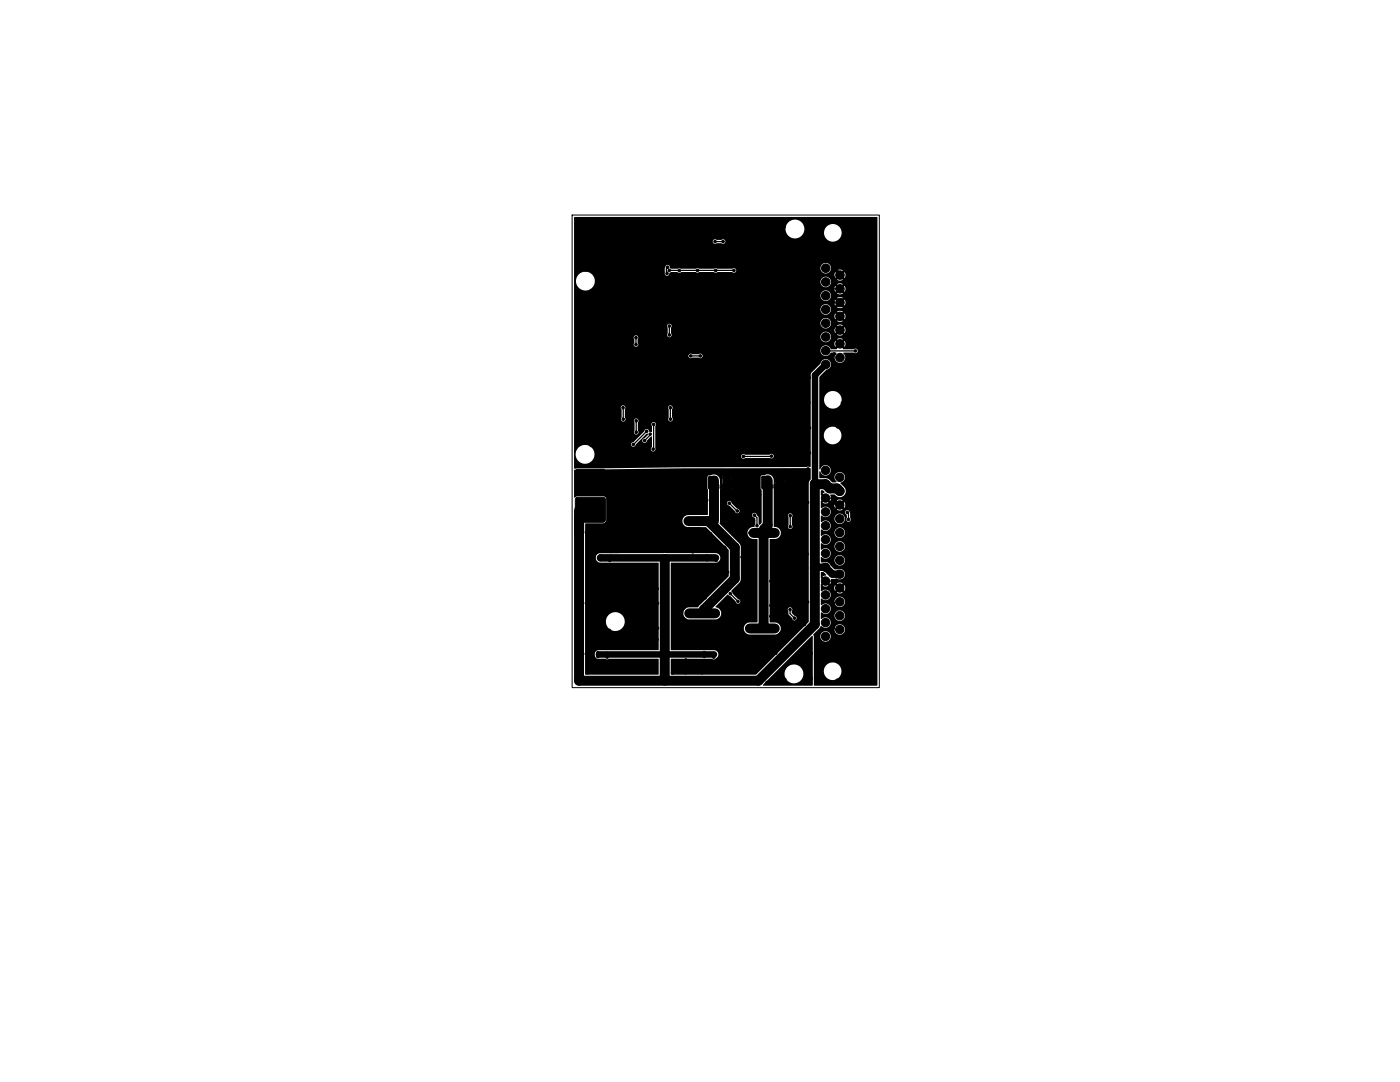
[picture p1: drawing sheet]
<svg xmlns="http://www.w3.org/2000/svg" width="279mm" height="216mm" viewBox="0 0 279 216" stroke-linecap="round" stroke-linejoin="round" font-family="sans-serif">
<g fill="#000" stroke="#000" stroke-width=".2">
<path d="M115 99.4l.3-.2h5l.4 .2 .1 .3v4l-.1 .4-.4 .1h-5l-.3-.1-.2-.4v-4zM115 93.8l.3-.2h5l.4 .2 .1 .3v4l-.1 .4-.4 .1h-5l-.3-.1-.2-.4v-4z"/>
<circle cx="116.9" cy="53.9" r=".25"/>
<circle cx="116.9" cy="45.4" r=".25"/>
<circle cx="116.9" cy="50.4" r=".25"/>
<circle cx="118.9" cy="46.8" r=".25"/>
<circle cx="121.9" cy="45.4" r=".25"/>
<circle cx="121.9" cy="50.4" r=".25"/>
<circle cx="121.9" cy="55.4" r=".25"/>
<circle cx="126.9" cy="45.4" r=".25"/>
<circle cx="126.9" cy="50.4" r=".25"/>
<circle cx="126.9" cy="55.4" r=".25"/>
<circle cx="131.8" cy="55.4" r=".25"/>
<circle cx="131.9" cy="45.4" r=".25"/>
<circle cx="131.9" cy="50.3" r=".25"/>
<circle cx="133.1" cy="54.6" r=".25"/>
<circle cx="133.2" cy="53.3" r=".25"/>
<circle cx="133.6" cy="54" r=".25"/>
<circle cx="135.6" cy="54" r=".25"/>
<circle cx="136.9" cy="44" r=".25"/>
<circle cx="136.9" cy="55.4" r=".25"/>
<circle cx="137" cy="50.4" r=".25"/>
<circle cx="139.2" cy="54" r=".25"/>
<circle cx="141.9" cy="44" r=".25"/>
<circle cx="142" cy="55.4" r=".25"/>
<circle cx="142" cy="50.4" r=".25"/>
<circle cx="142.7" cy="48.2" r=".25"/>
<circle cx="142.8" cy="54" r=".25"/>
<circle cx="144.3" cy="48.2" r=".25"/>
<circle cx="146.5" cy="54" r=".25"/>
<circle cx="146.5" cy="47.1" r=".25"/>
<circle cx="146.9" cy="44" r=".25"/>
<circle cx="146.9" cy="59.3" r=".25"/>
<circle cx="147.1" cy="50.6" r=".25"/>
<circle cx="147.3" cy="55.4" r=".25"/>
<circle cx="150.9" cy="47.4" r=".25"/>
<circle cx="151.9" cy="59.3" r=".25"/>
<circle cx="151.9" cy="44.7" r=".25"/>
<circle cx="151.9" cy="55.4" r=".25"/>
<circle cx="151.9" cy="50.4" r=".25"/>
<circle cx="154.1" cy="56.2" r=".25"/>
<circle cx="156.5" cy="45.3" r=".25"/>
<circle cx="156.8" cy="54.3" r=".25"/>
<circle cx="156.9" cy="49.1" r=".25"/>
<circle cx="157" cy="59.3" r=".25"/>
<circle cx="161.9" cy="45.4" r=".25"/>
<circle cx="161.9" cy="49.1" r=".25"/>
<circle cx="161.9" cy="54.6" r=".25"/>
<circle cx="162.1" cy="59.9" r=".25"/>
<circle cx="164.8" cy="59" r=".85"/>
<circle cx="164.8" cy="53.5" r=".85"/>
<circle cx="164.8" cy="56.3" r=".85"/>
<circle cx="166.3" cy="55.4" r=".25"/>
<circle cx="167.6" cy="57.6" r=".85"/>
<circle cx="167.6" cy="54.9" r=".85"/>
<circle cx="168.1" cy="45.4" r=".25"/>
<circle cx="168.2" cy="50.4" r=".25"/>
<circle cx="171.9" cy="45.4" r=".25"/>
<circle cx="171.9" cy="50.4" r=".25"/>
<circle cx="171.9" cy="55.4" r=".25"/>
<circle cx="115.5" cy="76.5" r=".25"/>
<circle cx="116.7" cy="65.2" r=".25"/>
<circle cx="116.9" cy="60.4" r=".25"/>
<circle cx="116.9" cy="70.4" r=".25"/>
<circle cx="117.8" cy="75.4" r=".25"/>
<circle cx="118.9" cy="76.5" r=".25"/>
<circle cx="121.3" cy="70.4" r=".25"/>
<circle cx="121.9" cy="75.4" r=".25"/>
<circle cx="121.9" cy="65.4" r=".25"/>
<circle cx="121.9" cy="60.4" r=".25"/>
<circle cx="122.3" cy="76.5" r=".25"/>
<circle cx="125.7" cy="76.5" r=".25"/>
<circle cx="126.9" cy="65.4" r=".25"/>
<circle cx="126.9" cy="67.4" r=".25"/>
<circle cx="126.9" cy="68.7" r=".25"/>
<circle cx="126.9" cy="60.1" r=".25"/>
<circle cx="127.1" cy="70.4" r=".25"/>
<circle cx="127.6" cy="75.4" r=".25"/>
<circle cx="129.1" cy="76.5" r=".25"/>
<circle cx="131.5" cy="70.4" r=".25"/>
<circle cx="131.9" cy="75.4" r=".25"/>
<circle cx="131.9" cy="60.4" r=".25"/>
<circle cx="131.9" cy="65.4" r=".25"/>
<circle cx="132.5" cy="76.5" r=".25"/>
<circle cx="133.6" cy="66.8" r=".25"/>
<circle cx="133.6" cy="65.1" r=".25"/>
<circle cx="135.7" cy="75.3" r=".25"/>
<circle cx="135.9" cy="76.5" r=".25"/>
<circle cx="136.6" cy="63.9" r=".25"/>
<circle cx="137.3" cy="70.4" r=".25"/>
<circle cx="137.4" cy="60.3" r=".25"/>
<circle cx="137.8" cy="71" r=".25"/>
<circle cx="139.6" cy="76.5" r=".25"/>
<circle cx="139.8" cy="71" r=".25"/>
<circle cx="140.8" cy="70.4" r=".25"/>
<circle cx="140.8" cy="75.4" r=".25"/>
<circle cx="141.9" cy="60.4" r=".25"/>
<circle cx="142" cy="65.4" r=".25"/>
<circle cx="142.8" cy="76.5" r=".25"/>
<circle cx="146.9" cy="70.4" r=".25"/>
<circle cx="146.9" cy="75.4" r=".25"/>
<circle cx="147.1" cy="65.4" r=".25"/>
<circle cx="149.4" cy="78.2" r=".25"/>
<circle cx="151.9" cy="74.4" r=".25"/>
<circle cx="151.9" cy="70.4" r=".25"/>
<circle cx="151.9" cy="65.4" r=".25"/>
<circle cx="154.1" cy="62.6" r=".25"/>
<circle cx="156.9" cy="75.4" r=".25"/>
<circle cx="156.9" cy="70.4" r=".25"/>
<circle cx="157.2" cy="65.3" r=".25"/>
<circle cx="161.5" cy="75.4" r=".25"/>
<circle cx="161.9" cy="65.4" r=".25"/>
<circle cx="161.9" cy="70.4" r=".25"/>
<circle cx="164.8" cy="72.7" r=".85"/>
<circle cx="164.8" cy="70" r=".85"/>
<circle cx="164.8" cy="61.7" r=".85"/>
<circle cx="164.8" cy="64.5" r=".85"/>
<circle cx="164.8" cy="67.2" r=".85"/>
<circle cx="166.3" cy="60.3" r=".25"/>
<circle cx="166.4" cy="65.3" r=".25"/>
<circle cx="166.5" cy="70.6" r=".25"/>
<circle cx="166.9" cy="75.4" r=".25"/>
<circle cx="167.6" cy="68.6" r=".85"/>
<circle cx="167.6" cy="71.3" r=".85"/>
<circle cx="167.6" cy="63.1" r=".85"/>
<circle cx="167.6" cy="65.9" r=".85"/>
<circle cx="167.6" cy="60.4" r=".85"/>
<circle cx="170.7" cy="70" r=".25"/>
<circle cx="171.9" cy="65.4" r=".25"/>
<circle cx="171.9" cy="75.4" r=".25"/>
<circle cx="171.9" cy="60.4" r=".25"/>
<circle cx="171.9" cy="70.4" r=".25"/>
<circle cx="115.4" cy="94.5" r=".25"/>
<circle cx="115.4" cy="95.5" r=".25"/>
<circle cx="115.4" cy="97.5" r=".25"/>
<circle cx="115.4" cy="96.5" r=".25"/>
<circle cx="116.4" cy="94.5" r=".25"/>
<circle cx="116.4" cy="97.5" r=".25"/>
<circle cx="116.4" cy="95.5" r=".25"/>
<circle cx="116.4" cy="96.5" r=".25"/>
<circle cx="116.9" cy="85.4" r=".25"/>
<circle cx="116.9" cy="80.4" r=".25"/>
<circle cx="117.4" cy="95.5" r=".25"/>
<circle cx="117.4" cy="94.5" r=".25"/>
<circle cx="117.4" cy="97.5" r=".25"/>
<circle cx="117.4" cy="96.5" r=".25"/>
<circle cx="118" cy="88.9" r=".25"/>
<circle cx="118.4" cy="94.5" r=".25"/>
<circle cx="118.4" cy="95.5" r=".25"/>
<circle cx="118.4" cy="97.5" r=".25"/>
<circle cx="118.4" cy="96.5" r=".25"/>
<circle cx="119.4" cy="95.5" r=".25"/>
<circle cx="119.4" cy="94.5" r=".25"/>
<circle cx="119.4" cy="97.5" r=".25"/>
<circle cx="119.4" cy="96.5" r=".25"/>
<circle cx="120.4" cy="97.5" r=".25"/>
<circle cx="120.4" cy="94.5" r=".25"/>
<circle cx="120.4" cy="95.5" r=".25"/>
<circle cx="120.4" cy="96.5" r=".25"/>
<circle cx="121.1" cy="80.4" r=".25"/>
<circle cx="121.9" cy="90.4" r=".25"/>
<circle cx="121.9" cy="85.4" r=".25"/>
<circle cx="122.3" cy="95.5" r=".25"/>
<circle cx="124.3" cy="81.3" r=".25"/>
<circle cx="124.4" cy="83.6" r=".25"/>
<circle cx="126.1" cy="85.4" r=".25"/>
<circle cx="126.4" cy="80.4" r=".25"/>
<circle cx="126.4" cy="88.7" r=".25"/>
<circle cx="126.9" cy="95.4" r=".25"/>
<circle cx="127" cy="86.3" r=".25"/>
<circle cx="127" cy="84" r=".25"/>
<circle cx="127.1" cy="90.4" r=".25"/>
<circle cx="128.2" cy="95.3" r=".25"/>
<circle cx="128.6" cy="87.9" r=".25"/>
<circle cx="129.1" cy="86.1" r=".25"/>
<circle cx="129.8" cy="86.6" r=".25"/>
<circle cx="130.3" cy="89.6" r=".25"/>
<circle cx="130.5" cy="84.7" r=".25"/>
<circle cx="131.9" cy="80.4" r=".25"/>
<circle cx="132" cy="95.4" r=".25"/>
<circle cx="132.1" cy="90.4" r=".25"/>
<circle cx="132.1" cy="85.4" r=".25"/>
<circle cx="133.8" cy="81.4" r=".25"/>
<circle cx="133.8" cy="83.6" r=".25"/>
<circle cx="136.5" cy="99.9" r=".25"/>
<circle cx="136.6" cy="94.7" r=".25"/>
<circle cx="136.9" cy="90.4" r=".25"/>
<circle cx="136.9" cy="85.4" r=".25"/>
<circle cx="137.1" cy="80.4" r=".25"/>
<circle cx="141" cy="99.8" r=".25"/>
<circle cx="141.3" cy="94.2" r=".25"/>
<circle cx="141.6" cy="96.5" r=".25"/>
<circle cx="141.6" cy="97.3" r=".25"/>
<circle cx="141.6" cy="96.1" r=".25"/>
<circle cx="141.6" cy="96.9" r=".25"/>
<circle cx="141.6" cy="95.3" r=".25"/>
<circle cx="141.6" cy="95.7" r=".25"/>
<circle cx="141.9" cy="85.4" r=".25"/>
<circle cx="142" cy="96.5" r=".25"/>
<circle cx="142" cy="96.1" r=".25"/>
<circle cx="142" cy="97.3" r=".25"/>
<circle cx="142" cy="95.3" r=".25"/>
<circle cx="142" cy="96.9" r=".25"/>
<circle cx="142" cy="95.7" r=".25"/>
<circle cx="142.5" cy="96.9" r=".25"/>
<circle cx="142.5" cy="95.3" r=".25"/>
<circle cx="142.5" cy="97.3" r=".25"/>
<circle cx="142.5" cy="80.4" r=".25"/>
<circle cx="142.9" cy="97.3" r=".25"/>
<circle cx="142.9" cy="96.9" r=".25"/>
<circle cx="142.9" cy="95.3" r=".25"/>
<circle cx="143.2" cy="96.9" r=".25"/>
<circle cx="143.2" cy="97.3" r=".25"/>
<circle cx="143.5" cy="92" r=".25"/>
<circle cx="143.7" cy="90.5" r=".25"/>
<circle cx="144" cy="96.9" r=".25"/>
<circle cx="144" cy="97.3" r=".25"/>
<circle cx="144.5" cy="97.3" r=".25"/>
<circle cx="144.5" cy="95.3" r=".25"/>
<circle cx="144.5" cy="96.9" r=".25"/>
<circle cx="144.9" cy="97.3" r=".25"/>
<circle cx="144.9" cy="95.3" r=".25"/>
<circle cx="144.9" cy="96.9" r=".25"/>
<circle cx="145.2" cy="95.7" r=".25"/>
<circle cx="145.2" cy="96.1" r=".25"/>
<circle cx="145.2" cy="97.3" r=".25"/>
<circle cx="145.2" cy="96.9" r=".25"/>
<circle cx="145.2" cy="95.3" r=".25"/>
<circle cx="145.2" cy="96.5" r=".25"/>
<circle cx="145.6" cy="95.7" r=".25"/>
<circle cx="145.6" cy="96.9" r=".25"/>
<circle cx="145.6" cy="96.5" r=".25"/>
<circle cx="145.6" cy="95.3" r=".25"/>
<circle cx="145.6" cy="97.3" r=".25"/>
<circle cx="145.6" cy="96.1" r=".25"/>
<circle cx="146.6" cy="90.3" r=".25"/>
<circle cx="146.6" cy="80.3" r=".25"/>
<circle cx="146.7" cy="98.8" r=".25"/>
<circle cx="146.9" cy="95.4" r=".25"/>
<circle cx="147" cy="85.4" r=".25"/>
<circle cx="148.4" cy="91.1" r=".25"/>
<circle cx="150.7" cy="98.7" r=".25"/>
<circle cx="151.5" cy="94.2" r=".25"/>
<circle cx="151.6" cy="98.8" r=".25"/>
<circle cx="151.7" cy="85.4" r=".25"/>
<circle cx="151.8" cy="89.6" r=".25"/>
<circle cx="151.9" cy="80.4" r=".25"/>
<circle cx="152.3" cy="95.7" r=".25"/>
<circle cx="152.3" cy="97.3" r=".25"/>
<circle cx="152.3" cy="96.9" r=".25"/>
<circle cx="152.3" cy="96.5" r=".25"/>
<circle cx="152.3" cy="96.1" r=".25"/>
<circle cx="152.3" cy="95.3" r=".25"/>
<circle cx="152.7" cy="95.7" r=".25"/>
<circle cx="152.7" cy="97.3" r=".25"/>
<circle cx="152.7" cy="96.5" r=".25"/>
<circle cx="152.7" cy="96.9" r=".25"/>
<circle cx="152.7" cy="96.1" r=".25"/>
<circle cx="152.7" cy="95.3" r=".25"/>
<circle cx="153.1" cy="96.9" r=".25"/>
<circle cx="153.1" cy="97.3" r=".25"/>
<circle cx="153.1" cy="95.3" r=".25"/>
<circle cx="153.5" cy="96.9" r=".25"/>
<circle cx="153.5" cy="97.3" r=".25"/>
<circle cx="153.5" cy="95.3" r=".25"/>
<circle cx="153.9" cy="97.3" r=".25"/>
<circle cx="153.9" cy="96.9" r=".25"/>
<circle cx="154" cy="91" r=".25"/>
<circle cx="154.3" cy="92" r=".25"/>
<circle cx="154.7" cy="96.9" r=".25"/>
<circle cx="154.7" cy="97.3" r=".25"/>
<circle cx="155.1" cy="96.9" r=".25"/>
<circle cx="155.1" cy="97.3" r=".25"/>
<circle cx="155.1" cy="95.3" r=".25"/>
<circle cx="155.5" cy="96.9" r=".25"/>
<circle cx="155.5" cy="97.3" r=".25"/>
<circle cx="155.5" cy="95.3" r=".25"/>
<circle cx="155.9" cy="96.9" r=".25"/>
<circle cx="155.9" cy="97.3" r=".25"/>
<circle cx="155.9" cy="96.5" r=".25"/>
<circle cx="155.9" cy="95.3" r=".25"/>
<circle cx="155.9" cy="95.7" r=".25"/>
<circle cx="155.9" cy="96.1" r=".25"/>
<circle cx="156.3" cy="96.9" r=".25"/>
<circle cx="156.3" cy="97.3" r=".25"/>
<circle cx="156.3" cy="96.5" r=".25"/>
<circle cx="156.3" cy="95.7" r=".25"/>
<circle cx="156.3" cy="95.3" r=".25"/>
<circle cx="156.3" cy="96.1" r=".25"/>
<circle cx="156.9" cy="80.4" r=".25"/>
<circle cx="157.2" cy="95" r=".25"/>
<circle cx="157.2" cy="90.1" r=".25"/>
<circle cx="157.7" cy="85.3" r=".25"/>
<circle cx="159.3" cy="94.9" r=".25"/>
<circle cx="159.7" cy="94.9" r=".25"/>
<circle cx="160.1" cy="94.9" r=".25"/>
<circle cx="161.3" cy="93.6" r=".25"/>
<circle cx="161.5" cy="80.3" r=".25"/>
<circle cx="161.5" cy="90.4" r=".25"/>
<circle cx="161.5" cy="85.4" r=".25"/>
<circle cx="164.7" cy="96.6" r=".84"/>
<circle cx="164.7" cy="99.4" r=".84"/>
<circle cx="164.7" cy="93.9" r=".84"/>
<circle cx="166.8" cy="94" r=".25"/>
<circle cx="166.9" cy="90.4" r=".25"/>
<circle cx="167.2" cy="85.2" r=".25"/>
<circle cx="167.6" cy="95.2" r=".84"/>
<circle cx="167.6" cy="98" r=".84"/>
<circle cx="168.1" cy="80.4" r=".25"/>
<circle cx="171.9" cy="90.4" r=".25"/>
<circle cx="171.9" cy="95.4" r=".25"/>
<circle cx="171.9" cy="80.4" r=".25"/>
<circle cx="171.9" cy="85.4" r=".25"/>
<circle cx="115.3" cy="103.1" r=".25"/>
<circle cx="115.3" cy="101.1" r=".25"/>
<circle cx="115.3" cy="102.1" r=".25"/>
<circle cx="115.3" cy="100.1" r=".25"/>
<circle cx="115.6" cy="106.3" r=".25"/>
<circle cx="116.3" cy="103.1" r=".25"/>
<circle cx="116.3" cy="102.1" r=".25"/>
<circle cx="116.3" cy="101.1" r=".25"/>
<circle cx="116.3" cy="100.1" r=".25"/>
<circle cx="117" cy="106.2" r=".25"/>
<circle cx="117.2" cy="116.7" r=".25"/>
<circle cx="117.3" cy="100.1" r=".25"/>
<circle cx="117.3" cy="103.1" r=".25"/>
<circle cx="117.3" cy="102.1" r=".25"/>
<circle cx="117.3" cy="101.1" r=".25"/>
<circle cx="117.5" cy="107" r=".25"/>
<circle cx="118.3" cy="101.1" r=".25"/>
<circle cx="118.3" cy="103.1" r=".25"/>
<circle cx="118.3" cy="100.1" r=".25"/>
<circle cx="118.3" cy="102.1" r=".25"/>
<circle cx="119.1" cy="105.5" r=".25"/>
<circle cx="119.3" cy="102.1" r=".25"/>
<circle cx="119.3" cy="101.1" r=".25"/>
<circle cx="119.3" cy="100.1" r=".25"/>
<circle cx="119.3" cy="103.1" r=".25"/>
<circle cx="119.8" cy="111.7" r=".25"/>
<circle cx="119.8" cy="111.3" r=".25"/>
<circle cx="119.8" cy="110.9" r=".25"/>
<circle cx="120.3" cy="102.1" r=".25"/>
<circle cx="120.3" cy="101.1" r=".25"/>
<circle cx="120.3" cy="100.1" r=".25"/>
<circle cx="120.3" cy="103.1" r=".25"/>
<circle cx="120.8" cy="105" r=".25"/>
<circle cx="121.7" cy="111.5" r=".25"/>
<circle cx="121.7" cy="111.8" r=".25"/>
<circle cx="121.7" cy="111.1" r=".25"/>
<circle cx="121.9" cy="117.4" r=".25"/>
<circle cx="121.9" cy="109.7" r=".25"/>
<circle cx="121.9" cy="109.3" r=".25"/>
<circle cx="121.9" cy="110" r=".25"/>
<circle cx="121.9" cy="100.4" r=".25"/>
<circle cx="121.9" cy="108.4" r=".25"/>
<circle cx="123.2" cy="114.2" r=".25"/>
<circle cx="123.3" cy="109.6" r=".25"/>
<circle cx="123.3" cy="110" r=".25"/>
<circle cx="123.3" cy="109.3" r=".25"/>
<circle cx="123.6" cy="114.2" r=".25"/>
<circle cx="123.9" cy="114.2" r=".25"/>
<circle cx="126.8" cy="117.5" r=".25"/>
<circle cx="126.9" cy="105.4" r=".25"/>
<circle cx="126.9" cy="108.4" r=".25"/>
<circle cx="127.2" cy="100.3" r=".25"/>
<circle cx="129.9" cy="112.7" r=".25"/>
<circle cx="131.2" cy="117.5" r=".25"/>
<circle cx="131.9" cy="108.3" r=".25"/>
<circle cx="132.1" cy="105.3" r=".25"/>
<circle cx="132.8" cy="100" r=".25"/>
<circle cx="136.9" cy="115.4" r=".25"/>
<circle cx="136.9" cy="106.7" r=".25"/>
<circle cx="137.4" cy="104" r=".25"/>
<circle cx="138.1" cy="104" r=".25"/>
<circle cx="138.3" cy="110.1" r=".25"/>
<circle cx="138.8" cy="104" r=".25"/>
<circle cx="139.6" cy="104" r=".25"/>
<circle cx="140.3" cy="104" r=".25"/>
<circle cx="140.5" cy="101.7" r=".25"/>
<circle cx="140.7" cy="109.3" r=".25"/>
<circle cx="140.7" cy="119.3" r=".25"/>
<circle cx="140.9" cy="115.4" r=".25"/>
<circle cx="141" cy="104" r=".25"/>
<circle cx="141.1" cy="110.9" r=".25"/>
<circle cx="141.1" cy="111.3" r=".25"/>
<circle cx="141.1" cy="111.7" r=".25"/>
<circle cx="141.8" cy="104" r=".25"/>
<circle cx="141.8" cy="106.5" r=".25"/>
<circle cx="142.5" cy="104" r=".25"/>
<circle cx="142.9" cy="111.1" r=".25"/>
<circle cx="142.9" cy="111.5" r=".25"/>
<circle cx="142.9" cy="111.8" r=".25"/>
<circle cx="143.2" cy="109.2" r=".25"/>
<circle cx="143.2" cy="109.6" r=".25"/>
<circle cx="143.2" cy="110" r=".25"/>
<circle cx="144.3" cy="103.9" r=".25"/>
<circle cx="144.4" cy="114.2" r=".25"/>
<circle cx="144.6" cy="109.6" r=".25"/>
<circle cx="144.6" cy="110" r=".25"/>
<circle cx="144.6" cy="109.2" r=".25"/>
<circle cx="144.8" cy="114.2" r=".25"/>
<circle cx="145.2" cy="114.2" r=".25"/>
<circle cx="145.5" cy="100.4" r=".25"/>
<circle cx="145.7" cy="118.4" r=".25"/>
<circle cx="146.2" cy="106.5" r=".25"/>
<circle cx="147.1" cy="102" r=".25"/>
<circle cx="148.1" cy="116.5" r=".25"/>
<circle cx="148.1" cy="111.2" r=".25"/>
<circle cx="149.7" cy="106.3" r=".25"/>
<circle cx="150" cy="110.6" r=".25"/>
<circle cx="150.4" cy="106.3" r=".25"/>
<circle cx="150.4" cy="103.9" r=".25"/>
<circle cx="150.5" cy="102.8" r=".25"/>
<circle cx="151.1" cy="104.9" r=".25"/>
<circle cx="151.1" cy="106.3" r=".25"/>
<circle cx="151.8" cy="106.3" r=".25"/>
<circle cx="152.5" cy="106.3" r=".25"/>
<circle cx="153.2" cy="106.3" r=".25"/>
<circle cx="153.8" cy="115.9" r=".25"/>
<circle cx="153.9" cy="106.3" r=".25"/>
<circle cx="154.6" cy="106.3" r=".25"/>
<circle cx="156.3" cy="106" r=".25"/>
<circle cx="156.8" cy="111.1" r=".25"/>
<circle cx="156.9" cy="115.4" r=".25"/>
<circle cx="157.7" cy="105.1" r=".25"/>
<circle cx="157.7" cy="102.9" r=".25"/>
<circle cx="159.3" cy="105.2" r=".25"/>
<circle cx="159.7" cy="115.5" r=".25"/>
<circle cx="160.9" cy="102.9" r=".25"/>
<circle cx="161.1" cy="110.6" r=".25"/>
<circle cx="161.2" cy="100.3" r=".25"/>
<circle cx="164.7" cy="104.9" r=".84"/>
<circle cx="164.7" cy="107.7" r=".84"/>
<circle cx="164.7" cy="113.2" r=".84"/>
<circle cx="164.7" cy="102.1" r=".84"/>
<circle cx="164.7" cy="110.4" r=".84"/>
<circle cx="164.7" cy="115.9" r=".84"/>
<circle cx="164.7" cy="118.7" r=".84"/>
<circle cx="166.6" cy="100.4" r=".25"/>
<circle cx="166.8" cy="105.1" r=".25"/>
<circle cx="166.9" cy="110.4" r=".25"/>
<circle cx="166.9" cy="115.8" r=".25"/>
<circle cx="167.6" cy="111.8" r=".84"/>
<circle cx="167.6" cy="106.3" r=".84"/>
<circle cx="167.6" cy="109" r=".84"/>
<circle cx="167.6" cy="100.8" r=".84"/>
<circle cx="167.6" cy="114.6" r=".84"/>
<circle cx="167.6" cy="117.3" r=".84"/>
<circle cx="167.6" cy="103.5" r=".84"/>
<circle cx="169.1" cy="102.3" r=".25"/>
<circle cx="169.3" cy="103.7" r=".25"/>
<circle cx="171.9" cy="105.4" r=".25"/>
<circle cx="171.9" cy="115.4" r=".25"/>
<circle cx="171.9" cy="110.4" r=".25"/>
<circle cx="171.9" cy="100.4" r=".25"/>
<circle cx="117" cy="130.5" r=".25"/>
<circle cx="117" cy="120.4" r=".25"/>
<circle cx="117.2" cy="134.2" r=".25"/>
<circle cx="117.2" cy="125.4" r=".25"/>
<circle cx="119.3" cy="130.2" r=".25"/>
<circle cx="119.3" cy="130.6" r=".25"/>
<circle cx="119.3" cy="131" r=".25"/>
<circle cx="121.2" cy="131.1" r=".25"/>
<circle cx="121.2" cy="130.4" r=".25"/>
<circle cx="121.2" cy="130.7" r=".25"/>
<circle cx="121.4" cy="129.3" r=".25"/>
<circle cx="121.4" cy="128.9" r=".25"/>
<circle cx="121.4" cy="128.5" r=".25"/>
<circle cx="121.6" cy="125.8" r=".25"/>
<circle cx="121.8" cy="127.9" r=".25"/>
<circle cx="121.9" cy="120.4" r=".25"/>
<circle cx="122.7" cy="133.5" r=".25"/>
<circle cx="122.8" cy="129.3" r=".25"/>
<circle cx="122.8" cy="128.9" r=".25"/>
<circle cx="122.8" cy="128.5" r=".25"/>
<circle cx="123.1" cy="133.5" r=".25"/>
<circle cx="123.4" cy="133.5" r=".25"/>
<circle cx="126.6" cy="133" r=".25"/>
<circle cx="126.9" cy="120.4" r=".25"/>
<circle cx="126.9" cy="125.4" r=".25"/>
<circle cx="126.9" cy="127.7" r=".25"/>
<circle cx="128.5" cy="132.1" r=".25"/>
<circle cx="131.1" cy="127.6" r=".25"/>
<circle cx="131.2" cy="120.4" r=".25"/>
<circle cx="131.2" cy="125.3" r=".25"/>
<circle cx="134.2" cy="134.3" r=".25"/>
<circle cx="136" cy="120.3" r=".25"/>
<circle cx="136.8" cy="134.2" r=".25"/>
<circle cx="136.8" cy="125.5" r=".25"/>
<circle cx="136.9" cy="131.7" r=".25"/>
<circle cx="137.6" cy="122.4" r=".25"/>
<circle cx="138.3" cy="122.4" r=".25"/>
<circle cx="139" cy="122.4" r=".25"/>
<circle cx="139.8" cy="122.4" r=".25"/>
<circle cx="140" cy="132.5" r=".25"/>
<circle cx="140.1" cy="134.2" r=".25"/>
<circle cx="140.5" cy="122.4" r=".25"/>
<circle cx="140.5" cy="130.2" r=".25"/>
<circle cx="140.5" cy="131" r=".25"/>
<circle cx="140.5" cy="130.6" r=".25"/>
<circle cx="141.2" cy="122.4" r=".25"/>
<circle cx="141.9" cy="125.5" r=".25"/>
<circle cx="142" cy="122.4" r=".25"/>
<circle cx="142.4" cy="130.7" r=".25"/>
<circle cx="142.4" cy="130.4" r=".25"/>
<circle cx="142.4" cy="131.1" r=".25"/>
<circle cx="142.7" cy="129.4" r=".25"/>
<circle cx="142.7" cy="129" r=".25"/>
<circle cx="142.7" cy="128.6" r=".25"/>
<circle cx="142.7" cy="122.4" r=".25"/>
<circle cx="143.9" cy="133.5" r=".25"/>
<circle cx="144.1" cy="128.5" r=".25"/>
<circle cx="144.1" cy="128.9" r=".25"/>
<circle cx="144.1" cy="129.3" r=".25"/>
<circle cx="144.3" cy="133.5" r=".25"/>
<circle cx="144.7" cy="133.5" r=".25"/>
<circle cx="144.9" cy="123.5" r=".25"/>
<circle cx="146.9" cy="130.4" r=".25"/>
<circle cx="147.2" cy="125.5" r=".25"/>
<circle cx="147.3" cy="120" r=".25"/>
<circle cx="149.6" cy="125.4" r=".25"/>
<circle cx="150.4" cy="125.4" r=".25"/>
<circle cx="151" cy="133.2" r=".25"/>
<circle cx="151.1" cy="125.4" r=".25"/>
<circle cx="151.6" cy="130" r=".25"/>
<circle cx="151.8" cy="125.4" r=".25"/>
<circle cx="152.5" cy="125.4" r=".25"/>
<circle cx="153.1" cy="136.2" r=".25"/>
<circle cx="153.2" cy="125.4" r=".25"/>
<circle cx="153.8" cy="120.8" r=".25"/>
<circle cx="153.8" cy="123" r=".25"/>
<circle cx="153.9" cy="125.4" r=".25"/>
<circle cx="154.6" cy="125.4" r=".25"/>
<circle cx="154.8" cy="130.3" r=".25"/>
<circle cx="156.6" cy="135.6" r=".25"/>
<circle cx="156.7" cy="125" r=".25"/>
<circle cx="156.9" cy="120.8" r=".25"/>
<circle cx="157.7" cy="121.6" r=".25"/>
<circle cx="158.6" cy="123.3" r=".25"/>
<circle cx="160.5" cy="124.6" r=".25"/>
<circle cx="161.2" cy="120.1" r=".25"/>
<circle cx="161.9" cy="135.4" r=".25"/>
<circle cx="161.9" cy="130.4" r=".25"/>
<circle cx="164.7" cy="121.5" r=".84"/>
<circle cx="164.7" cy="124.2" r=".84"/>
<circle cx="164.7" cy="127" r=".84"/>
<circle cx="166.3" cy="125.3" r=".25"/>
<circle cx="166.3" cy="120.4" r=".25"/>
<circle cx="166.9" cy="130.4" r=".25"/>
<circle cx="167.1" cy="135.7" r=".25"/>
<circle cx="167.6" cy="120.1" r=".84"/>
<circle cx="167.6" cy="125.6" r=".84"/>
<circle cx="167.6" cy="122.8" r=".84"/>
<circle cx="171.9" cy="125.4" r=".25"/>
<circle cx="171.9" cy="120.4" r=".25"/>
<circle cx="171.9" cy="135.4" r=".25"/>
<circle cx="171.9" cy="130.4" r=".25"/>
</g>
<g fill="none" stroke="#000" stroke-width=".25">
<path d="M118.9 46.8l8 8.1h1.3M128.2 54.9l2.7 2.7h21.6v3.4l1.6 1.6M128.2 54.9v2.3l-8.1 8h-3.4v11.2M128.2 54.9l8.5-8.5h19.2l1.6 1.5h3.7l6.4 6.5v.5M133.2 53.3a1.1 1.1 0 0 0-.1 1.3M133.6 53.9l12.9 .1M133.6 53.9v.1M133.6 53.9l.1 .1M142.7 48.2h.1M142.7 48.2h1.6M154.1 56.2l1.4 1.4h12.1M115.5 76.5h27.3"/>
<path d="M117 76.4l.1 .1M126.9 67.4v1.3M133.6 65.1v1.7M137.8 71h2M137.8 71h.1M164.8 70h5.9M117.8 96.1h.7l2.6 2.7v5.3l-1.4 1.4h-.6M124.3 81.3l.1 2.3M127 84v2.3M129.1 86.1l-2.7 2.6M129.8 86.6v.2l-1.2 1.1M130.5 84.7v4.8l-.2 .1"/>
<path d="M130.5 84.7h.1M133.8 81.4v2.2M148.4 91.1h.1M154 91l-5.6 .1M159.3 94.9h.8M164.7 99.4h1.5l2.3 2.3v1.1l.3 .2v13.2l-1.2 1.1-1.4-1.4h-1.5M168.8 99.5l-1.2 1.3M145.5 100.4l1.6 1.6M145.7 118.5l1.6 1.5M145.7 118.4v.1M150.5 102.8l.6 .5v1.6M157.7 102.9v2.2"/>
<path d="M157.7 105.1h.1M169.1 102.3l.2 .2v1.2M157.7 121.6v.9l.9 .8"/>
</g>
<path d="M142.5 95.9v8.1M153.2 95.8v9l-.7 .7v.8M167.6 98l-.6-.5h-1.4l-.9-.9-2.1-.1v28.1l-11.2 11.2h-35.8v-34M117.5 101.7l-1.9 1.9M132.7 111.5v24.3M137.4 104h4l5.2 5.2v6.3l-6.1 6.1M150.4 106.3h4.2M152.4 106.8v17.8M137.6 122.4h5.1M149.6 125.4h5" fill="none" stroke="#000" stroke-width="2"/>
<path d="M119.4 95.5h2.9l10.5 10.4h6.7l3.7 3.7h1.1l.1 .2M126.5 99.6l-8.4 8.4v20.3M118.1 109.5l.2 .1h5M118.1 112l2.2 2.2h3.3M119.8 111.3h23M162.6 113.3l.1-.1h2l1.4 1.4h1.5M118.1 128.3l-.2 .2v3.9l.7 .7h4.4M118.1 128.3l.7 .6h4M144.3 124.8l-1.7 1.6" fill="none" stroke="#000" stroke-width="1.5"/>
<path d="M164.8 72.7l-2.2 2.2v21.6M146 96.4l2.5 2.5v4.3l-1.2 1.2v2.2l2.6 2.6v11.9l-3.6 3.7h-2v8.7M155.2 95.8l4.5 4.4v23.6l-2.2 2.2h-.8l-7.5 7.5h-7.1l-.2 .1M156.1 94.9h3.6M144.7 114.3h-1.7l-7.3 7.3v1.6l5.4 5.3h3M119.5 130.6h23M123 133.1h.1" fill="none" stroke="#000" stroke-width="1.3"/>
<path d="M144.6 109.6l.1 4.7 .1-.1" fill="none" stroke="#000" stroke-width=".9"/>
<path d="M114.6 43.3l60.5 .1v93.3l-.1 .1h-12.5l-.1-2.7h2v.1a1.75 1.75 0 0 0 2.9 1 1.75 1.75 0 0 0-.5-2.9 1.75 1.75 0 0 0-2.4 1.8h-2v-7.1h1.3v.2a1.05 1.05 0 0 0 1.7 .6 1.05 1.05 0 0 0-.2-1.7 1.05 1.05 0 0 0-1.5 .9h-1.3l-.1-.4 1-1h3.2a1.05 1.05 0 0 0 1.6 .9 1.05 1.05 0 0 0 .1-1.7 1.05 1.05 0 0 0-1.6 .6l-.1 .2h-3.2l.6-.7a1.07 1.07 0 0 0 1.6 0 1.07 1.07 0 0 0-.1-1.5 1.07 1.07 0 0 0-1.5 .1l-.1-.7h2.7a1.05 1.05 0 0 0 1.6 1 1.05 1.05 0 0 0 .1-1.8 1.05 1.05 0 0 0-1.6 .6l-.1 .2h-2.7v-.5l.2-.1a1.08 1.08 0 0 0 1.5 0 1.08 1.08 0 0 0-.1-1.6 1.08 1.08 0 0 0-1.5 .1l-.1-.6h2.7a1.05 1.05 0 0 0 1.6 .9 1.05 1.05 0 0 0 .1-1.7 1.05 1.05 0 0 0-1.6 .6l-.1 .2h-2.7v-.6l.2-.1a1.08 1.08 0 0 0 1.5 0 1.08 1.08 0 0 0-.1-1.5 1.08 1.08 0 0 0-1.5 .1l-.1-.7h2.7l.2 .6 .3-.3 .3 .2-.2 .5 .6 .1 .5-.1-.3-.4 .3-.3 .3 .3 .2-.8-.2-.3-.3 .3-.3-.2v-.2l.3-.3-.3-.1-.9 .1 .3 .4-.3 .3-.3-.3-.2 .5h-2.7v-.8l.4-.3 .3 .3-.3 .4 .8 .1 .3-.1-.3-.4 .3-.3 .4 .3 .1-1h1.4a1.05 1.05 0 0 0 1.4-1 1.05 1.05 0 0 0-1.5-.9h-.6l-.8-.8a1.07 1.07 0 0 0-1.4-.6h-.4l-.1-.4h2.7a1.05 1.05 0 0 0 1.6 .9 1.05 1.05 0 0 0 .1-1.7 1.05 1.05 0 0 0-1.6 .6l-.1 .2h-2.7v-.5l.2-.2a1.08 1.08 0 0 0 1.5 0 1.08 1.08 0 0 0-.1-1.5 1.08 1.08 0 0 0-1.5 .1l-.1-.7h2.7a1.05 1.05 0 0 0 1.6 1 1.05 1.05 0 0 0 .1-1.8 1.05 1.05 0 0 0-1.6 .6l-.1 .2h-2.7v-.5l.2-.1a1.08 1.08 0 0 0 1.5 0 1.08 1.08 0 0 0-.1-1.6 1.08 1.08 0 0 0-1.5 .1l-.1-.6h2.7a1.05 1.05 0 0 0 1.6 .9 1.05 1.05 0 0 0 .1-1.7 1.05 1.05 0 0 0-1.6 .6l-.1 .2h-2.7v-.6l.2-.1a1.08 1.08 0 0 0 1.5 0 1.08 1.08 0 0 0-.1-1.6 1.08 1.08 0 0 0-1.5 .2l-.1-.7h2.7a1.05 1.05 0 0 0 1.6 1 1.05 1.05 0 0 0 .1-1.8 1.05 1.05 0 0 0-1.6 .6l-.1 .2h-2.7v-.5l.2-.1a1.06 1.06 0 0 0 1.1 .2 1.06 1.06 0 0 0 .7-.8h2.8l.4 .5v.6a.47 .47 0 0 0 .1 .6 .47 .47 0 0 0 .6-.1 .47 .47 0 0 0 0-.6l-.1-.9a.51 .51 0 0 0-.4-.5 .51 .51 0 0 0-.6 .4h-2.8v-.2a1.12 1.12 0 0 0-.7-.9 1.12 1.12 0 0 0-1.2 .2l-.1-.6h2.7l.2 .5 .4-.3 .2 .3-.3 .4 .5 .2 .7-.2-.3-.3 .2-.4 .4 .3 .2-.5-.1-.4-.1-.2-.3 .3-.1-.1-.2-.2 .3-.4-.5-.1-.7 .1 .3 .4-.3 .3-.3-.3-.2 .6h-2.7v-.8l.3-.3 .4 .2-.3 .4 .1 .1 .3 .1 .6-.1-.1-.5 .2-.2 .4 .3 .1-.2-.1-1.1h.9a1.21 1.21 0 0 0 1.7 .3 1.21 1.21 0 0 0 .2-1.8l-.8-.8a1.06 1.06 0 0 0 1-1.4 1.06 1.06 0 0 0-1.5-.6 1.06 1.06 0 0 0-.3 1.6l.1 .1-.1 .2h-.8l-.9-.8-1.6-.1-.1-1.2 .1-.2a1.05 1.05 0 0 0 1.4 .9 1.05 1.05 0 0 0 .6-1.5 1.05 1.05 0 0 0-1.6-.3l-.4 .6-.1-6.7h.9a1.76 1.76 0 0 0 2.7 1.4 1.76 1.76 0 0 0 0-3 1.76 1.76 0 0 0-2.7 1.4v.2h-.9v-7.1h1a1.76 1.76 0 0 0 2.6 1.4 1.76 1.76 0 0 0 0-3 1.76 1.76 0 0 0-2.6 1.3v.3h-1v-4.6l1.4-1.5a1.06 1.06 0 0 0 .7-1.8 1.06 1.06 0 0 0-1.8 .5l-1.8 1.8-.2 .5-.1 18.4h-24.9l-21.5 .2-.6 .1-.1-.1v-2.7h.3a1.88 1.88 0 0 0 1.7 1.8 1.88 1.88 0 0 0 2-1.4h29.3v.1a.46 .46 0 0 0 .8 .2h5a.48 .48 0 0 0 .6-.2 .48 .48 0 0 0-.1-.6 .48 .48 0 0 0-.7 .1h-4.9a.46 .46 0 0 0-.4 0 .46 .46 0 0 0-.3 .4h-29.3v-.2a1.88 1.88 0 0 0-1.8-2.1 1.88 1.88 0 0 0-1.9 1.9h-.3v-2h11.3l.1 .1a.47 .47 0 0 0 .5 .3 .47 .47 0 0 0 .4-.4l2.3-2.2 .1 .3-.6 .6a.47 .47 0 0 0-.5 .5 .47 .47 0 0 0 .5 .5 .47 .47 0 0 0 .4-.5l.8-.8h.2v2.1a.46 .46 0 0 0-.2 .6 .46 .46 0 0 0 .6 .2 .46 .46 0 0 0 .3-.6v-4.4a.47 .47 0 0 0-.1-.7 .47 .47 0 0 0-.6 .1 .47 .47 0 0 0 0 .6v1.2h-.5a.52 .52 0 0 0-.5-.6 .52 .52 0 0 0-.5 .5l-2.1 2.1-.4 .1-.2 .4h-11.3v-2.4h11.9v.1a.47 .47 0 0 0 .7 .2 .47 .47 0 0 0 .1-.7v-1.6a.47 .47 0 0 0-.1-.7 .47 .47 0 0 0-.6 .1 .47 .47 0 0 0 0 .6v1.6l-.1 .4h-11.9v-5h9.3l.2 .4-.1 1.7a.48 .48 0 0 0 .1 .6 .48 .48 0 0 0 .7-.1 .48 .48 0 0 0-.1-.7l.1-1.8h8.5l.2 .3v1.6a.48 .48 0 0 0 0 .7 .48 .48 0 0 0 .7-.1 .48 .48 0 0 0-.1-.7v-1.6a.46 .46 0 0 0-.2-.7 .46 .46 0 0 0-.6 .5l-8.5-.1a.46 .46 0 0 0-.5-.4 .46 .46 0 0 0-.4 .4h-9.3v-10.3h22.8v.1a.5 .5 0 0 0 .8 .2l1.3 .1a.47 .47 0 0 0 .6-.1 .47 .47 0 0 0 0-.7 .47 .47 0 0 0-.7 .1h-1.3a.46 .46 0 0 0-.5-.1 .46 .46 0 0 0-.2 .4h-22.8v-1h49.1l.1 .2a1.11 1.11 0 0 0 .9 .8 1.11 1.11 0 0 0 1.2-.7h1l.1 .2a1.09 1.09 0 0 0-.1 1.6 1.09 1.09 0 0 0 1.6-.1 1.09 1.09 0 0 0-.2-1.6l2.1-.1a.48 .48 0 0 0 .6 .1 .48 .48 0 0 0 0-.7 .48 .48 0 0 0-.6 0h-2.1l-.4-.5 .3-.3 .4 .3a1.1 1.1 0 0 0 0-1.2l-.4 .3-.3-.3 .3-.3-.5-.2-.7 .2 .4 .3-.3 .3-.4-.3a1.1 1.1 0 0 0 0 1.2l.3-.3 .4 .3-.4 .5h-1.2a1.07 1.07 0 0 0-1.1-.8 1.07 1.07 0 0 0-1 1.1h-49.1v-1.3h11.9v.2a.47 .47 0 0 0 .7 .2 .47 .47 0 0 0 0-.7l.1-.7a.47 .47 0 0 0-.1-.7 .47 .47 0 0 0-.7 .1 .47 .47 0 0 0 .1 .6l-.1 1h-11.9v-1.9h18.5l.1 .3 .3 .2 30.2-.1a1.06 1.06 0 0 0 1.6 1 1.06 1.06 0 0 0 .1-1.8 1.06 1.06 0 0 0-1.6 .6l-.1 .2h-29.9a.5 .5 0 0 0 .1-.7v-.6h32.6l.2 .5 .3-.3 .4 .3-.4 .4 .3 .1 .9-.1-.3-.3 .2-.4 .5 .3a1.1 1.1 0 0 0 0-1.1l-.4 .3-.3-.3 .3-.4-.9-.1-.3 .1 .3 .3v.2l-.3 .2-.3-.3-.2 .6h-32.6v-.5a.47 .47 0 0 0 0-.7 .47 .47 0 0 0-.7 .1 .47 .47 0 0 0 .1 .6l-.2 1.4h-18.5v-2.3h49.1l.1 .2a1.06 1.06 0 0 0 1.6 .6 1.06 1.06 0 0 0-.1-1.8 1.06 1.06 0 0 0-1.6 1h-49.1v-1.4h51.9l.2 .6 .4-.3 .3 .3-.4 .4 .5 .1 .7-.1-.3-.4 .2-.3 .5 .3 .1-.2v-.6l-.1-.4-.4 .3-.3-.3 .3-.3-.5-.2-.7 .2 .4 .4-.4 .3-.3-.4-.2 .6h-51.9v-1.4h49.1a1.06 1.06 0 0 0 1.6 1 1.06 1.06 0 0 0 .1-1.8 1.06 1.06 0 0 0-1.6 .6l-.1 .2h-49.1v-1.3h51.9l.2 .6 .3-.4 .4 .3-.4 .4 .3 .1 .9-.1-.3-.3 .2-.4 .5 .4a1.1 1.1 0 0 0 0-1.2l-.4 .3-.3-.3 .3-.4-.9-.1-.3 .1 .3 .3v.2l-.3 .2-.3-.3-.2 .6h-51.9v-1.4h49.1l.1 .2a1.06 1.06 0 0 0 1.6 .6 1.06 1.06 0 0 0-.1-1.7 1.06 1.06 0 0 0-1.6 .9h-49.1v-2.8h.3l.1 .2a1.88 1.88 0 0 0 2.9 1.2h48.6l.2 .6 .4-.3 .3 .3-.4 .4 .5 .1 .7-.1-.3-.4 .2-.3 .5 .3 .1-.2v-.6l-.1-.3-.4 .3-.3-.3 .3-.4-.5-.2-.7 .2 .4 .4-.4 .3-.3-.4-.2 .6h-48.6l.5-.5 .3-.8h45l.1 .2a1.06 1.06 0 0 0 1.6 .6 1.06 1.06 0 0 0-.1-1.8 1.06 1.06 0 0 0-1.6 1h-45v-.3a1.86 1.86 0 0 0-.8-1.4h14.8v.1a.45 .45 0 0 0 .7 .2h33.1l.2 .6 .4-.3 .3 .3-.4 .3 .5 .2 .7-.2-.3-.4 .3-.2 .4 .3 .1-.6-.1-.6-.4 .3-.3-.3 .3-.3-.5-.2-.7 .2 .4 .4-.4 .2-.3-.3-.2 .6h-33.1l.2-.4 .3-.2h1.3a.52 .52 0 0 0 .8 0h2.8l.3 .1 .5-.1h2.8l.4 .1 .4-.1h2.9a.46 .46 0 0 0 .8-.1 .46 .46 0 0 0-.4-.7h17.2l.1 .2a1.06 1.06 0 0 0 1.6 .7 1.06 1.06 0 0 0-.1-1.8 1.06 1.06 0 0 0-1.6 .9h-29.9a.56 .56 0 0 0-.6-.6 .56 .56 0 0 0-.5 .7v1h-14.8a1.88 1.88 0 0 0-2-.2 1.88 1.88 0 0 0-1 1.8h-.3v-8h27.6l.1 .1a.5 .5 0 0 0 .8 .2h.9a.47 .47 0 0 0 .7 0 .47 .47 0 0 0-.1-.7 .47 .47 0 0 0-.7 .1h-.9a.46 .46 0 0 0-.5-.1 .46 .46 0 0 0-.3 .4h-27.6v-2.4h42.2v.2a1.88 1.88 0 0 0 1.6 1.6 1.88 1.88 0 0 0 1.9-1l4.2 .1a1.76 1.76 0 0 0 2.8 1 1.76 1.76 0 0 0-.4-3 1.76 1.76 0 0 0-2.4 1.9l-4.2-.1a1.88 1.88 0 0 0-1.3-2.6 1.88 1.88 0 0 0-2.2 1.9h-42.2zM141.4 95.1h1.7v1.5l.4 .1-.1 .8h-2zM144.2 95.1h1.7v2.5h-2.1v-.9h.4zM152 95.1h1.7v1.5l.4 .1-.1 .8h-2zM154.8 95h1.7v2.5h-2.1v-.9h.4zM114.6 93.8l22.2-.4 25 .1v2.1l-.3 .5-.1 .5v27.5l-10.6 10.5h-16.9v-3.1l8.2-.1a.9 .9 0 0 0 1.1-.5 .9 .9 0 0 0-.6-1.2h-8.7v-4.2h14.5a1.2 1.2 0 0 0 1.2 1.1h5.2a1.2 1.2 0 0 0 1-1.3 1.2 1.2 0 0 0-1.1-1.1l-1.1-.1v-2.5h3.6l.2 1 .7 .7a.48 .48 0 0 0 .4 .5 .48 .48 0 0 0 .5-.5 .48 .48 0 0 0-.5-.4l-.5-.5v-.4a.47 .47 0 0 0-.1-.8 .47 .47 0 0 0-.7 .4h-3.6v-13.9l.1-.2h1a1.23 1.23 0 0 0 1.1-1.3 1.23 1.23 0 0 0-1.4-1.1h2.8l.1 .1a.47 .47 0 0 0 .7 .3 .47 .47 0 0 0 0-.8l.1-1.5a.47 .47 0 0 0-.1-.7 .47 .47 0 0 0-.7 .1 .47 .47 0 0 0 .1 .7v1.4l-.2 .4h-2.8v-7.6h2.1v-2.5h-1.7v1.6h-.4v.9v-1.8a1.41 1.41 0 0 0-2.1-.9h-.2a.38 .38 0 0 0-.3 .5v2.1l.2 .4v6.5l-.4 .4-.2-.2v-1.3l-.4-.4a.47 .47 0 0 0-.5-.4 .47 .47 0 0 0-.4 .5 .47 .47 0 0 0 .5 .4l.1 .2v1l-.1 .6a1.22 1.22 0 0 0-1.4 1.1 1.22 1.22 0 0 0 1.1 1.3h.8l.1 .2v16.4l-.1 .1h-1.6a1.2 1.2 0 0 0-1.1 1.3h-14.5v-13.2h8.9a.95 .95 0 0 0 .9-.9 .95 .95 0 0 0-.8-1h-23.3a.96 .96 0 0 0-.7 1 .96 .96 0 0 0 .8 .9h11.7l.1 17.3-.2 .1-12 .1a.85 .85 0 0 0-.6 .9 .85 .85 0 0 0 .8 .7h1.3l.3 .2 .4-.2h9.8l.2 .2v2.9l-.2 .1h-14.5v-10.5h4.1a1.88 1.88 0 0 0 2.8 1.6 1.88 1.88 0 0 0 .1-3.2 1.88 1.88 0 0 0-2.9 1.3v.3h-4.1v-19.6l3.6-.1 .5-.3h15.3a1.2 1.2 0 0 0 1.1 1.1h3.6l4.5 4.6v5.2l-6.1 6.2h-1.8a1.2 1.2 0 0 0-1.1 1.2 1.2 1.2 0 0 0 1.1 1.2h5.4a1.25 1.25 0 0 0 1-1.3 1.25 1.25 0 0 0-1.1-1.2l2.4-2.5 .5 .3 1.1 1.1a.47 .47 0 0 0 .5 .4 .47 .47 0 0 0 .5-.5 .47 .47 0 0 0-.5-.4l-1.1-1-.3-.6 1.6-1.6 .3-.6v-6.7l-.3-.6-3.9-3.9 .1-4.1h1.4l.1 .3 .4 .2 1.1 1.2a.47 .47 0 0 0 .6 .3 .47 .47 0 0 0 .3-.6 .47 .47 0 0 0-.5-.3l-1.1-1.1a.46 .46 0 0 0-.5-.5 .46 .46 0 0 0-.4 .5h-1.4v-2.8h2.2v-2.5h-1.7v1.6h-.4v.9h-.1v-1.8a1.22 1.22 0 0 0-1.9-1l-.4 .1-.2 .3 .1 7.5-4 .1a1.2 1.2 0 0 0-1.1 1.3h-15.3l.1-4.4-.2-.5-.4-.2h-5.1l-.7 .3zM163.8 97.9l.5-.1 .3 .4-.4 .3 .3 .3-.3 .3-.4-.3zM163.8 114.2h.6l.5 .5-.7 .3 .3 .4-.3 .3-.4-.4zM152.3 136.6l2.1-2.1h2.2a1.88 1.88 0 0 0 2.8 1.6 1.88 1.88 0 0 0 .1-3.2 1.88 1.88 0 0 0-2.9 1.4v.2h-2.2l7.6-7.6h.2v9.9h-9.8z" fill="#000"/>
<path d="M114.2 42.9h61.3v94.3h-61.3z" fill="none" stroke="#000" stroke-width=".2"/>
</svg>
